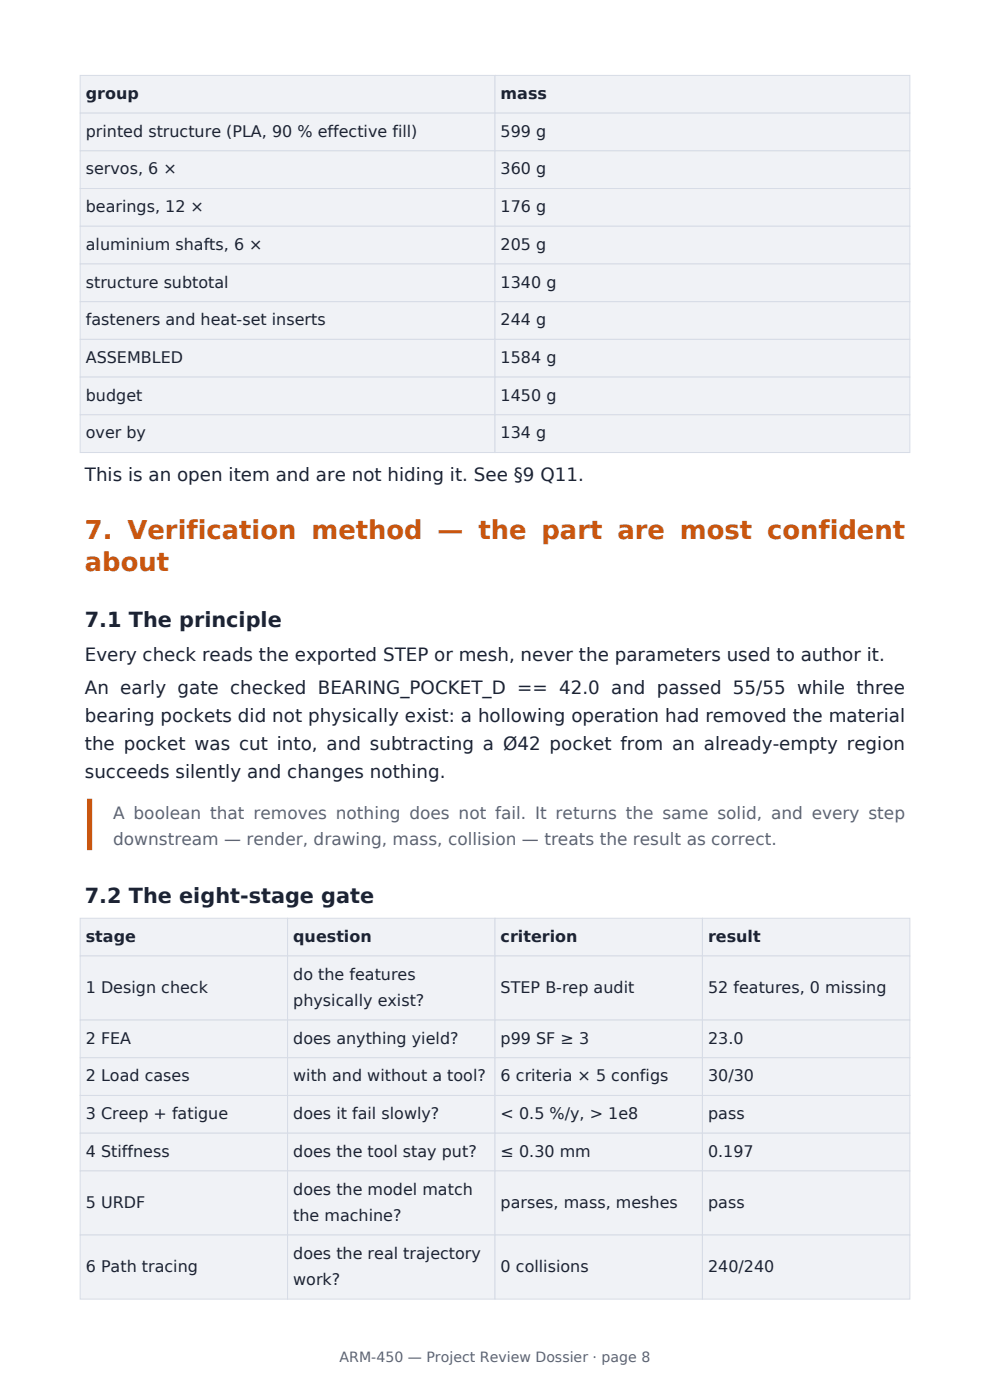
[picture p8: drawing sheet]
<svg xmlns="http://www.w3.org/2000/svg" width="210mm" height="297mm" viewBox="0 0 210 297" stroke-linecap="round" stroke-linejoin="round" font-family="sans-serif">
<defs><g id="words">
<g font-size="5.5" fill="#c9560f">
<text x="18" y="114.2">7. Verification method — the part are most confident</text>
<text x="18" y="121.2">about</text>
</g>
<g font-size="4.4" fill="#1c2333">
<text x="18" y="132.9">7.1 The principle</text>
<text x="18" y="191.6">7.2 The eight-stage gate</text>
</g>
<g font-size="3.9" fill="#1c2333">
<text x="18" y="102.1">This is an open item and are not hiding it. See §9 Q11.</text>
<text x="18" y="140.2">Every check reads the exported STEP or mesh, never the parameters used to author it.</text>
<text x="18" y="147.3">An early gate checked BEARING_POCKET_D == 42.0 and passed 55/55 while three</text>
<text x="18" y="153.2">bearing pockets did not physically exist: a hollowing operation had removed the material</text>
<text x="18" y="159.1">the pocket was cut into, and subtracting a Ø42 pocket from an already-empty region</text>
<text x="18" y="165">succeeds silently and changes nothing.</text>
</g>
<g font-size="3.6" fill="#5a6478">
<text x="24" y="173.8">A boolean that removes nothing does not fail. It returns the same solid, and every step</text>
<text x="24" y="179.2">downstream — render, drawing, mass, collision — treats the result as correct.</text>
</g>
<g font-size="3.4" fill="#1c2333">
<text x="18.2" y="21">group</text>
<text x="106.2" y="21">mass</text>
<text x="18.2" y="29">printed structure (PLA, 90 % effective fill)</text>
<text x="106.2" y="29">599 g</text>
<text x="18.2" y="37">servos, 6 ×</text>
<text x="106.2" y="37">360 g</text>
<text x="18.2" y="45">bearings, 12 ×</text>
<text x="106.2" y="45">176 g</text>
<text x="18.2" y="53">aluminium shafts, 6 ×</text>
<text x="106.2" y="53">205 g</text>
<text x="18.2" y="61">structure subtotal</text>
<text x="106.2" y="61">1340 g</text>
<text x="18.2" y="69">fasteners and heat-set inserts</text>
<text x="106.2" y="69">244 g</text>
<text x="18.2" y="77">ASSEMBLED</text>
<text x="106.2" y="77">1584 g</text>
<text x="18.2" y="85">budget</text>
<text x="106.2" y="85">1450 g</text>
<text x="18.2" y="93">over by</text>
<text x="106.2" y="93">134 g</text>
<text x="18.2" y="199.8">stage</text>
<text x="62.2" y="199.8">question</text>
<text x="106.2" y="199.8">criterion</text>
<text x="150.2" y="199.8">result</text>
<text x="62.2" y="207.8">do the features</text>
<text x="18.2" y="210.6">1 Design check</text>
<text x="62.2" y="213.4">physically exist?</text>
<text x="106.2" y="210.6">STEP B-rep audit</text>
<text x="150.2" y="210.6">52 features, 0 missing</text>
<text x="18.2" y="221.4">2 FEA</text>
<text x="62.2" y="221.4">does anything yield?</text>
<text x="106.2" y="221.4">p99 SF ≥ 3</text>
<text x="150.2" y="221.4">23.0</text>
<text x="18.2" y="229.4">2 Load cases</text>
<text x="62.2" y="229.4">with and without a tool?</text>
<text x="106.2" y="229.4">6 criteria × 5 configs</text>
<text x="150.2" y="229.4">30/30</text>
<text x="18.2" y="237.4">3 Creep + fatigue</text>
<text x="62.2" y="237.4">does it fail slowly?</text>
<text x="106.2" y="237.4">&lt; 0.5 %/y, &gt; 1e8</text>
<text x="150.2" y="237.4">pass</text>
<text x="18.2" y="245.4">4 Stiffness</text>
<text x="62.2" y="245.4">does the tool stay put?</text>
<text x="106.2" y="245.4">≤ 0.30 mm</text>
<text x="150.2" y="245.4">0.197</text>
<text x="18.2" y="256.2">5 URDF</text>
<text x="62.2" y="253.4">does the model match</text>
<text x="106.2" y="256.2">parses, mass, meshes</text>
<text x="150.2" y="256.2">pass</text>
<text x="62.2" y="259">the machine?</text>
<text x="18.2" y="269.8">6 Path tracing</text>
<text x="62.2" y="267">does the real trajectory</text>
<text x="106.2" y="269.8">0 collisions</text>
<text x="150.2" y="269.8">240/240</text>
<text x="62.2" y="272.6">work?</text>
</g>
<text font-size="3" fill="#5a6478" x="72" y="288.9">ARM-450 — Project Review Dossier · page 8</text>
</g></defs>
<g fill="#f0f2f6" stroke="#d7dce6" stroke-width=".21">
<path d="M17 16h88v8h-88z"/>
<path d="M105 16h88v8h-88z"/>
<path d="M17 24h88v8h-88z"/>
<path d="M105 24h88v8h-88z"/>
<path d="M17 32h88v8h-88z"/>
<path d="M105 32h88v8h-88z"/>
<path d="M17 40h88v8h-88z"/>
<path d="M105 40h88v8h-88z"/>
<path d="M17 48h88v8h-88z"/>
<path d="M105 48h88v8h-88z"/>
<path d="M17 56h88v8h-88z"/>
<path d="M105 56h88v8h-88z"/>
<path d="M17 64h88v8h-88z"/>
<path d="M105 64h88v8h-88z"/>
<path d="M17 72h88v8h-88z"/>
<path d="M105 72h88v8h-88z"/>
<path d="M17 80h88v8h-88z"/>
<path d="M105 80h88v8h-88z"/>
<path d="M17 88h88v8h-88z"/>
<path d="M105 88h88v8h-88z"/>
</g>
<path d="M19 170v9.8" fill="none" stroke="#c9560f" stroke-width="1.1"/>
<g fill="#f0f2f6" stroke="#d7dce6" stroke-width=".21">
<path d="M17 194.8h44v8h-44z"/>
<path d="M61 194.8h44v8h-44z"/>
<path d="M105 194.8h44v8h-44z"/>
<path d="M149 194.8h44v8h-44z"/>
<path d="M17 202.8h44v13.6h-44z"/>
<path d="M61 202.8h44v13.6h-44z"/>
<path d="M105 202.8h44v13.6h-44z"/>
<path d="M149 202.8h44v13.6h-44z"/>
<path d="M17 216.4h44v8h-44z"/>
<path d="M61 216.4h44v8h-44z"/>
<path d="M105 216.4h44v8h-44z"/>
<path d="M149 216.4h44v8h-44z"/>
<path d="M17 224.4h44v8h-44z"/>
<path d="M61 224.4h44v8h-44z"/>
<path d="M105 224.4h44v8h-44z"/>
<path d="M149 224.4h44v8h-44z"/>
<path d="M17 232.4h44v8h-44z"/>
<path d="M61 232.4h44v8h-44z"/>
<path d="M105 232.4h44v8h-44z"/>
<path d="M149 232.4h44v8h-44z"/>
<path d="M17 240.4h44v8h-44z"/>
<path d="M61 240.4h44v8h-44z"/>
<path d="M105 240.4h44v8h-44z"/>
<path d="M149 240.4h44v8h-44z"/>
<path d="M17 248.4h44v13.6h-44z"/>
<path d="M61 248.4h44v13.6h-44z"/>
<path d="M105 248.4h44v13.6h-44z"/>
<path d="M149 248.4h44v13.6h-44z"/>
<path d="M17 262h44v13.6h-44z"/>
<path d="M61 262h44v13.6h-44z"/>
<path d="M105 262h44v13.6h-44z"/>
<path d="M149 262h44v13.6h-44z"/>
</g>
<use href="#words"/>
</svg>
